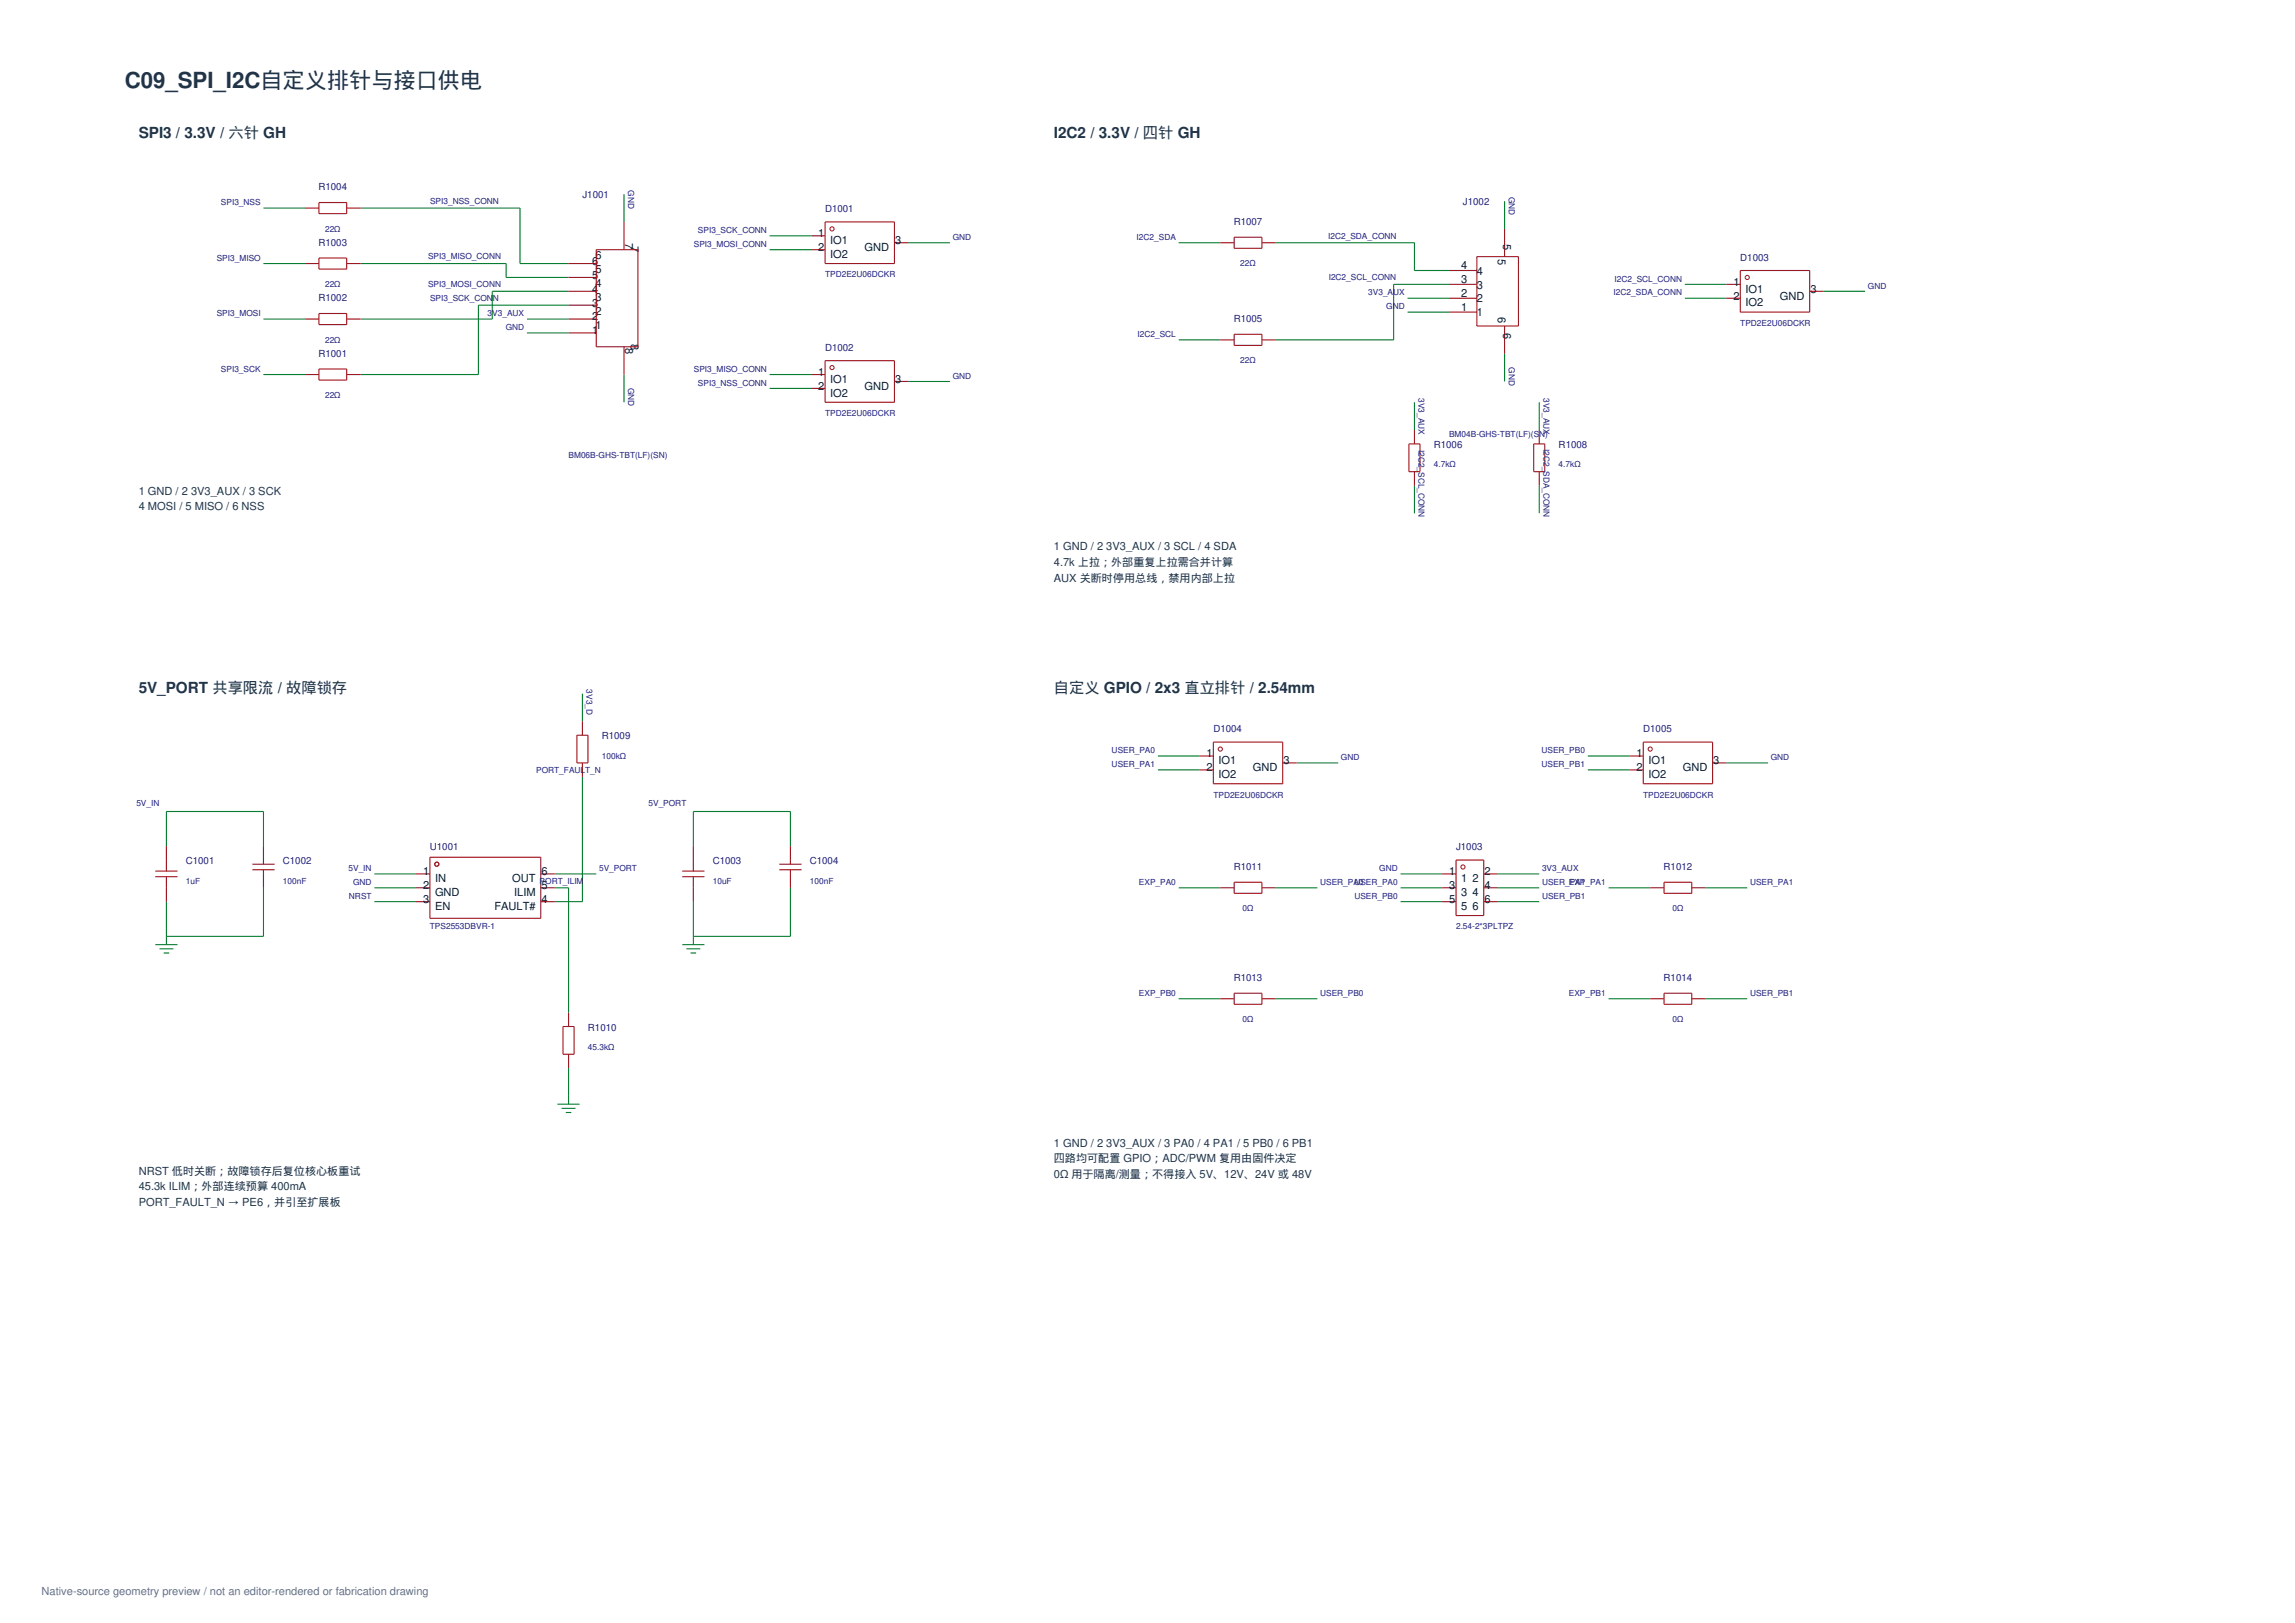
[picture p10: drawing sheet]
<svg xmlns="http://www.w3.org/2000/svg" width="584mm" height="413mm" viewBox="0 0 584 413" stroke-linecap="round" stroke-linejoin="round" font-family="sans-serif">
<defs><g id="words">
<text font-size="5.6" fill="#213547" x="31.7" y="22.4">C09_SPI_I2C自定义排针与接口供电</text>
<g font-size="3.9" fill="#213547">
<text x="35.3" y="35">SPI3 / 3.3V / 六针 GH</text>
<text x="268.1" y="35">I2C2 / 3.3V / 四针 GH</text>
<text x="35.3" y="176.2">5V_PORT 共享限流 / 故障锁存</text>
<text x="268.1" y="176.2">自定义 GPIO / 2x3 直立排针 / 2.54mm</text>
</g>
<g font-size="2.8" fill="#191919">
<text x="151.5" y="66">6</text>
<text x="159.1" y="61.7" transform="rotate(90 159.1 61.7)">7</text>
<text x="160.5" y="62.6" transform="rotate(90 160.5 62.6)">7</text>
<text x="208.2" y="60.3">1</text>
<text x="208.2" y="63.8">2</text>
<text x="211.2" y="62.1">IO1</text>
<text x="211.2" y="65.6">IO2</text>
<text x="220" y="63.8">GND</text>
<text x="227.7" y="62.1">3</text>
<text x="381" y="66" transform="rotate(90 381 66)">5</text>
<text x="382.4" y="61.9" transform="rotate(90 382.4 61.9)">5</text>
<text x="150.6" y="70.9">5</text>
<text x="150.6" y="67.4">6</text>
<text x="151.5" y="69.5">5</text>
<text x="371.7" y="72">3</text>
<text x="371.7" y="68.4">4</text>
<text x="375.7" y="69.8">4</text>
<text x="150.6" y="78">3</text>
<text x="150.6" y="74.4">4</text>
<text x="151.5" y="76.6">3</text>
<text x="151.5" y="73">4</text>
<text x="371.7" y="75.5">2</text>
<text x="375.7" y="76.9">2</text>
<text x="375.7" y="73.4">3</text>
<text x="441" y="72.6">1</text>
<text x="441" y="76.2">2</text>
<text x="444" y="74.4">IO1</text>
<text x="444" y="77.9">IO2</text>
<text x="452.8" y="76.2">GND</text>
<text x="460.6" y="74.4">3</text>
<text x="150.6" y="81.5">2</text>
<text x="151.5" y="83.6">1</text>
<text x="151.5" y="80.1">2</text>
<text x="371.7" y="79">1</text>
<text x="375.7" y="80.4">1</text>
<text x="381" y="80.6" transform="rotate(90 381 80.6)">6</text>
<text x="150.6" y="85">1</text>
<text x="159.1" y="88.4" transform="rotate(90 159.1 88.4)">8</text>
<text x="160.5" y="87.5" transform="rotate(90 160.5 87.5)">8</text>
<text x="382.4" y="84.7" transform="rotate(90 382.4 84.7)">6</text>
<text x="208.2" y="95.6">1</text>
<text x="208.2" y="99.1">2</text>
<text x="211.2" y="97.3">IO1</text>
<text x="211.2" y="100.9">IO2</text>
<text x="220" y="99.1">GND</text>
<text x="227.7" y="97.3">3</text>
<text x="306.9" y="192.6">1</text>
<text x="306.9" y="196.1">2</text>
<text x="310" y="194.4">IO1</text>
<text x="310" y="197.9">IO2</text>
<text x="318.7" y="196.1">GND</text>
<text x="326.5" y="194.4">3</text>
<text x="416.3" y="192.6">1</text>
<text x="416.3" y="196.1">2</text>
<text x="419.3" y="194.4">IO1</text>
<text x="419.3" y="197.9">IO2</text>
<text x="428.1" y="196.1">GND</text>
<text x="435.9" y="194.4">3</text>
<text x="107.6" y="222.6">1</text>
<text x="107.6" y="226.1">2</text>
<text x="110.7" y="224.3">IN</text>
<text x="110.7" y="227.9">GND</text>
<text x="130.3" y="224.3">OUT</text>
<text x="130.8" y="227.9">ILIM</text>
<text x="137.8" y="226.1">5</text>
<text x="137.8" y="222.6">6</text>
<text x="368.7" y="222.6">1</text>
<text x="368.7" y="226.1">3</text>
<text x="371.7" y="224.3">1</text>
<text x="371.7" y="227.9">3</text>
<text x="374.6" y="227.9">4</text>
<text x="374.6" y="224.3">2</text>
<text x="377.6" y="226.1">4</text>
<text x="377.6" y="222.6">2</text>
<text x="107.6" y="229.6">3</text>
<text x="110.7" y="231.4">EN</text>
<text x="125.8" y="231.4">FAULT#</text>
<text x="137.8" y="229.6">4</text>
<text x="368.7" y="229.6">5</text>
<text x="371.7" y="231.4">5</text>
<text x="374.6" y="231.4">6</text>
<text x="377.6" y="229.6">6</text>
</g>
<g font-size="2.8" fill="#213547">
<text x="35.3" y="125.9">1 GND / 2 3V3_AUX / 3 SCK</text>
<text x="35.3" y="129.8">4 MOSI / 5 MISO / 6 NSS</text>
<text x="268.1" y="140">1 GND / 2 3V3_AUX / 3 SCL / 4 SDA</text>
<text x="268.1" y="143.9">4.7k 上拉；外部重复上拉需合并计算</text>
<text x="268.1" y="147.9">AUX 关断时停用总线，禁用内部上拉</text>
<text x="268.1" y="291.7">1 GND / 2 3V3_AUX / 3 PA0 / 4 PA1 / 5 PB0 / 6 PB1</text>
<text x="35.3" y="298.7">NRST 低时关断；故障锁存后复位核心板重试</text>
<text x="268.1" y="295.6">四路均可配置 GPIO；ADC/PWM 复用由固件决定</text>
<text x="268.1" y="299.6">0Ω 用于隔离/测量；不得接入 5V、12V、24V 或 48V</text>
<text x="35.3" y="302.7">45.3k ILIM；外部连续预算 400mA</text>
<text x="35.3" y="306.6">PORT_FAULT_N → PE6，并引至扩展板</text>
</g>
<text font-size="2.8" fill="#667085" x="10.6" y="405.7">Native-source geometry preview / not an editor-rendered or fabrication drawing</text>
<g font-size="2.5" fill="#161689">
<text x="81" y="48.3">R1004</text>
<text x="148.2" y="50.4">J1001</text>
<text x="209.9" y="54">D1001</text>
<text x="372.2" y="52.2">J1002</text>
<text x="313.9" y="57.1">R1007</text>
<text x="81" y="62.4">R1003</text>
<text x="442.7" y="66.3">D1003</text>
<text x="81" y="76.6">R1002</text>
<text x="313.9" y="81.8">R1005</text>
<text x="209.9" y="89.3">D1002</text>
<text x="81" y="90.7">R1001</text>
<text x="364.8" y="113.9">R1006</text>
<text x="396.5" y="113.9">R1008</text>
<text x="153.1" y="188">R1009</text>
<text x="308.7" y="186.3">D1004</text>
<text x="418" y="186.3">D1005</text>
<text x="47.3" y="219.8">C1001</text>
<text x="72" y="219.8">C1002</text>
<text x="109.4" y="216.3">U1001</text>
<text x="181.3" y="219.8">C1003</text>
<text x="206" y="219.8">C1004</text>
<text x="313.9" y="221.2">R1011</text>
<text x="370.4" y="216.3">J1003</text>
<text x="423.2" y="221.2">R1012</text>
<text x="313.9" y="249.4">R1013</text>
<text x="423.2" y="249.4">R1014</text>
<text x="149.6" y="262.1">R1010</text>
</g>
<g font-size="2.1" fill="#161689">
<text x="56.2" y="52.2">SPI3_NSS</text>
<text x="109.4" y="51.9">SPI3_NSS_CONN</text>
<text x="159.8" y="48.3" transform="rotate(90 159.8 48.3)">GND</text>
<text x="383.8" y="50.1" transform="rotate(90 383.8 50.1)">GND</text>
<text x="82.7" y="58.9">22Ω</text>
<text x="177.6" y="59.3">SPI3_SCK_CONN</text>
<text x="108.9" y="66">SPI3_MISO_CONN</text>
<text x="176.5" y="62.8">SPI3_MOSI_CONN</text>
<text x="242.4" y="61">GND</text>
<text x="289.2" y="61">I2C2_SDA</text>
<text x="337.9" y="60.7">I2C2_SDA_CONN</text>
<text x="55.1" y="66.3">SPI3_MISO</text>
<text x="209.9" y="70.6">TPD2E2U06DCKR</text>
<text x="315.5" y="67.7">22Ω</text>
<text x="338" y="71.3">I2C2_SCL_CONN</text>
<text x="410.7" y="71.6">I2C2_SCL_CONN</text>
<text x="82.7" y="73">22Ω</text>
<text x="108.9" y="73">SPI3_MOSI_CONN</text>
<text x="109.4" y="76.6">SPI3_SCK_CONN</text>
<text x="348.1" y="75.1">3V3_AUX</text>
<text x="410.5" y="75.1">I2C2_SDA_CONN</text>
<text x="475.2" y="73.4">GND</text>
<text x="55.1" y="80.4">SPI3_MOSI</text>
<text x="124.1" y="80.4">3V3_AUX</text>
<text x="128.6" y="84">GND</text>
<text x="352.7" y="78.7">GND</text>
<text x="442.7" y="82.9">TPD2E2U06DCKR</text>
<text x="82.7" y="87.1">22Ω</text>
<text x="289.4" y="85.7">I2C2_SCL</text>
<text x="56.2" y="94.5">SPI3_SCK</text>
<text x="176.5" y="94.5">SPI3_MISO_CONN</text>
<text x="315.5" y="92.4">22Ω</text>
<text x="383.8" y="93.4" transform="rotate(90 383.8 93.4)">GND</text>
<text x="82.7" y="101.2">22Ω</text>
<text x="159.8" y="98.7" transform="rotate(90 159.8 98.7)">GND</text>
<text x="177.6" y="98.1">SPI3_NSS_CONN</text>
<text x="242.4" y="96.3">GND</text>
<text x="360.9" y="101.2" transform="rotate(90 360.9 101.2)">3V3_AUX</text>
<text x="392.6" y="101.2" transform="rotate(90 392.6 101.2)">3V3_AUX</text>
<text x="209.9" y="105.8">TPD2E2U06DCKR</text>
<text x="368.7" y="111.1">BM04B-GHS-TBT(LF)(SN)</text>
<text x="144.6" y="116.4">BM06B-GHS-TBT(LF)(SN)</text>
<text x="360.9" y="114.4" transform="rotate(90 360.9 114.4)">I2C2_SCL_CONN</text>
<text x="364.8" y="118.9">4.7kΩ</text>
<text x="392.6" y="114.2" transform="rotate(90 392.6 114.2)">I2C2_SDA_CONN</text>
<text x="396.5" y="118.9">4.7kΩ</text>
<text x="149.2" y="175.3" transform="rotate(90 149.2 175.3)">3V3_D</text>
<text x="282.8" y="191.6">USER_PA0</text>
<text x="392.2" y="191.6">USER_PB0</text>
<text x="136.4" y="196.5">PORT_FAULT_N</text>
<text x="153.1" y="193">100kΩ</text>
<text x="282.8" y="195.1">USER_PA1</text>
<text x="341.1" y="193.3">GND</text>
<text x="392.2" y="195.1">USER_PB1</text>
<text x="450.5" y="193.3">GND</text>
<text x="308.7" y="202.8">TPD2E2U06DCKR</text>
<text x="418" y="202.8">TPD2E2U06DCKR</text>
<text x="34.7" y="205">5V_IN</text>
<text x="165" y="205">5V_PORT</text>
<text x="88.7" y="221.5">5V_IN</text>
<text x="152.4" y="221.5">5V_PORT</text>
<text x="350.9" y="221.5">GND</text>
<text x="392.3" y="221.5">3V3_AUX</text>
<text x="47.3" y="224.7">1uF</text>
<text x="72" y="224.7">100nF</text>
<text x="89.8" y="225.1">GND</text>
<text x="137.3" y="224.7">PORT_ILIM</text>
<text x="181.3" y="224.7">10uF</text>
<text x="206" y="224.7">100nF</text>
<text x="289.7" y="225.1">EXP_PA0</text>
<text x="335.8" y="225.1">USER_PA0</text>
<text x="344.5" y="225.1">USER_PA0</text>
<text x="392.3" y="225.1">USER_PA1</text>
<text x="399.1" y="225.1">EXP_PA1</text>
<text x="445.2" y="225.1">USER_PA1</text>
<text x="88.8" y="228.6">NRST</text>
<text x="316.1" y="231.8">0Ω</text>
<text x="344.5" y="228.6">USER_PB0</text>
<text x="392.3" y="228.6">USER_PB1</text>
<text x="425.5" y="231.8">0Ω</text>
<text x="109.4" y="236.4">TPS2553DBVR-1</text>
<text x="370.4" y="236.4">2.54-2*3PLTPZ</text>
<text x="289.7" y="253.3">EXP_PB0</text>
<text x="335.8" y="253.3">USER_PB0</text>
<text x="399.1" y="253.3">EXP_PB1</text>
<text x="445.2" y="253.3">USER_PB1</text>
<text x="316.1" y="260">0Ω</text>
<text x="425.5" y="260">0Ω</text>
<text x="149.6" y="267.1">45.3kΩ</text>
</g>
</g></defs>
<g fill="none" stroke="#087d31" stroke-width=".28">
<path d="M67 52.9h10.6M91.7 52.9h40.6v14.1h12.3M158.7 49.4v7M195.8 60h10.6M382.8 51.2v7M67 67h10.6M91.7 67h37.1v3.6h15.8M144.6 77.6h-22.9v17.6h-30M144.6 74.1h-19.4v7h-33.5M195.8 63.5h10.6M231.1 61.7h10.6M299.9 61.7h10.5"/>
<path d="M324.6 61.7h35.2v7.1h8.9M358.1 79.4h10.6M358.1 75.8h10.6M368.7 72.3h-14.2v14.1h-29.9M428.6 72.3h10.6M428.6 75.8h10.6M463.9 74.1h10.6M67 95.2h10.6M67 81.1h10.6M134.1 81.1h10.5M134.1 84.7h10.5M158.7 95.2v7.1"/>
<path d="M195.8 95.2h10.6M195.8 98.8h10.6M231.1 97h10.6M299.9 86.4h10.5M382.8 90v7M359.8 102.3v7.1M391.6 102.3v7.1M359.8 123.5v7M391.6 123.5v7M148.2 176.4v7M148.2 197.6v31.7h-7.1M294.6 192.3h10.6"/>
<path d="M294.6 195.8h10.6M329.8 194h10.6M403.9 192.3h10.6M403.9 195.8h10.6M439.2 194h10.6M42.3 215.2v-8.8h24.7v8.8M176.4 215.2v-8.8h24.7v8.8M42.3 229.3v10.9M67 225.8v12.3h-24.7M95.2 225.8h10.6M95.2 229.3h10.6M95.2 222.2h10.6"/>
<path d="M141.1 225.8h3.5v31.7M141.1 222.2h10.6M176.4 229.3v10.9M201.1 225.8v12.3h-24.7M299.9 225.8h10.5M324.6 225.8h10.5M356.3 225.8h10.6M356.3 229.3h10.6M356.3 222.2h10.6M381 225.8h10.6M381 229.3h10.6M381 222.2h10.6"/>
<path d="M409.2 225.8h10.6M433.9 225.8h10.6M39.5 240.2h5.7M40.6 241.3h3.5M41.6 242.4h1.4M173.6 240.2h5.6M174.6 241.3h3.6M175.7 242.4h1.4M299.9 254h10.5M324.6 254h10.5M409.2 254h10.6M433.9 254h10.6"/>
<path d="M144.6 271.6v9.2M141.8 280.8h5.7M142.9 281.9h3.5M143.9 282.9h1.4"/>
</g>
<g fill="none" stroke="#a2131c" stroke-width=".28">
<path d="M77.6 52.9h3.5M81.1 51.5h7.1v2.8h-7.1zM88.2 52.9h3.5M158.7 56.4v7.1M206.4 60h3.5M209.9 56.4h17.6v10.6h-17.6zM382.8 58.2v7.1M77.6 67h3.5M81.1 65.6h7.1v2.8h-7.1zM81.1 79.7h7.1v2.8h-7.1zM88.2 67h3.5M144.6 77.6h7.1"/>
<path d="M144.6 74.1h7.1M144.6 70.6h7.1M144.6 67h7.1M151.7 63.5h10.6v24.7h-10.6zM206.4 63.5h3.5M227.5 61.7h3.6M310.4 61.7h3.6M314 60.3h7v2.8h-7zM321 61.7h3.6M368.7 79.4h7M368.7 75.8h7M368.7 72.3h7"/>
<path d="M368.7 68.8h7M375.7 65.3h10.6v17.6h-10.6zM439.2 75.8h3.5M439.2 72.3h3.5M442.7 68.8h17.7v10.6h-17.7zM460.4 74.1h3.5M77.6 81.1h3.5M77.6 95.2h3.5M81.1 93.8h7.1v2.9h-7.1zM88.2 81.1h3.5M88.2 95.2h3.5M144.6 84.7h7.1"/>
<path d="M144.6 81.1h7.1M158.7 88.2v7M206.4 95.2h3.5M206.4 98.8h3.5M209.9 91.7h17.6v10.6h-17.6zM227.5 97h3.6M310.4 86.4h3.6M314 85h7v2.8h-7zM321 86.4h3.6M382.8 82.9v7.1M358.4 112.9h2.8v7h-2.8zM359.8 109.4v3.5"/>
<path d="M359.8 119.9v3.6M390.2 112.9h2.8v7h-2.8zM391.6 109.4v3.5M391.6 119.9v3.6M146.8 187h2.8v7h-2.8zM148.2 183.4v3.6M148.2 194v3.6M305.2 192.3h3.5M305.2 195.8h3.5M308.7 188.7h17.6v10.6h-17.6zM326.3 194h3.5M414.5 192.3h3.5"/>
<path d="M414.5 195.8h3.5M418 188.7h17.7v10.6h-17.7zM435.7 194h3.5M42.3 215.2v6.3M64.2 219.8h5.6M67 215.2v4.6M109.4 218h28.2v15.5h-28.2zM176.4 215.2v6.3M198.3 219.8h5.6M201.1 215.2v4.6M370.4 218.7h7.1v14.1h-7.1zM39.5 223h5.7"/>
<path d="M39.5 221.5h5.7M42.3 223v6.3M64.2 221.2h5.6M67 221.2v4.6M105.8 222.2h3.6M105.8 225.8h3.6M105.8 229.3h3.6M137.6 222.2h3.5M137.6 225.8h3.5M137.6 229.3h3.5M173.6 223h5.6M173.6 221.5h5.6"/>
<path d="M176.4 223v6.3M198.3 221.2h5.6M201.1 221.2v4.6M310.4 225.8h3.6M314 224.4h7v2.8h-7zM321 225.8h3.6M366.9 222.2h3.5M366.9 225.8h3.5M366.9 229.3h3.5M377.5 222.2h3.5M377.5 225.8h3.5M377.5 229.3h3.5"/>
<path d="M419.8 225.8h3.5M423.3 224.4h7.1v2.8h-7.1zM430.4 225.8h3.5M144.6 257.5v3.6M310.4 254h3.6M314 252.6h7v2.8h-7zM321 254h3.6M419.8 254h3.5M423.3 252.6h7.1v2.8h-7.1zM430.4 254h3.5M143.2 261.1h2.8v7h-2.8zM144.6 268.1v3.5"/>
</g>
<g fill="none" stroke="#a2131c" stroke-width=".25">
<circle cx="211.7" cy="58.2" r=".53"/>
<circle cx="444.5" cy="70.6" r=".53"/>
<circle cx="211.7" cy="93.5" r=".53"/>
<circle cx="310.4" cy="190.5" r=".53"/>
<circle cx="419.8" cy="190.5" r=".53"/>
<circle cx="111.1" cy="219.8" r=".53"/>
<circle cx="372.2" cy="220.5" r=".53"/>
</g>
<use href="#words"/>
</svg>
